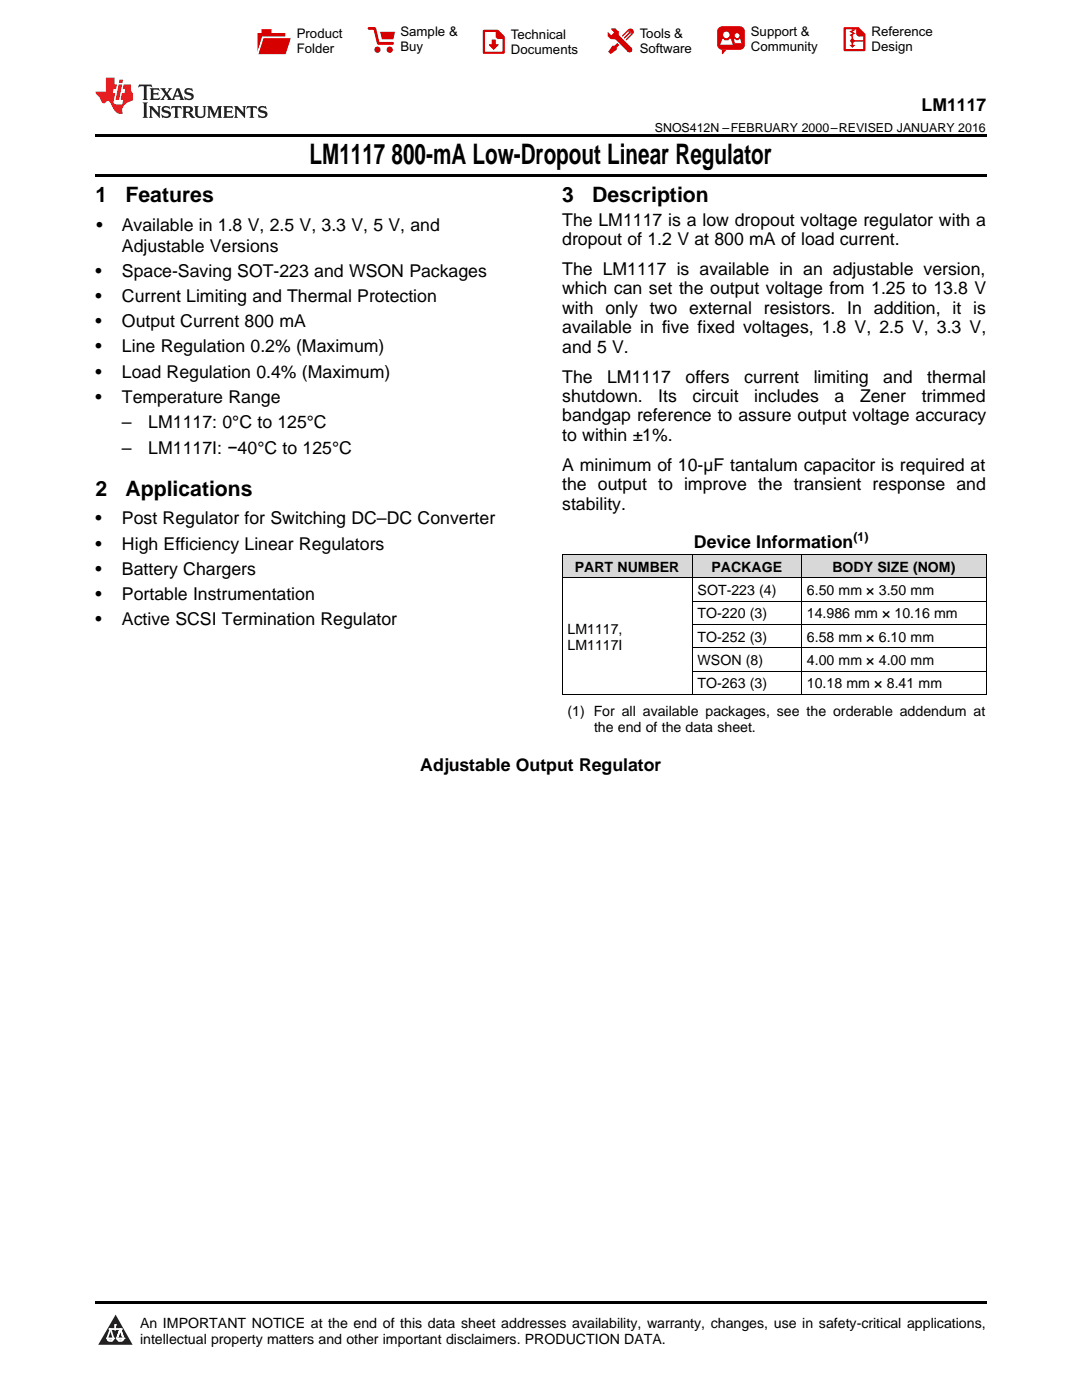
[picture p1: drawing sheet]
<svg xmlns="http://www.w3.org/2000/svg" width="216mm" height="279mm" viewBox="0 0 216 279" stroke-linecap="round" stroke-linejoin="round" font-family="sans-serif">
<defs><g id="words">
<g font-size="5.6">
<text x="61.8" y="32.8">LM1117</text>
<text x="78.1" y="32.8">800-mA Low-Dropout Linear Regulator</text>
</g>
<g font-size="4.2">
<text x="19" y="40.4">1</text>
<text x="25" y="40.4">Features</text>
<text x="112.2" y="40.4">3</text>
<text x="118.2" y="40.4">Description</text>
<text x="19" y="99">2</text>
<text x="25" y="99">Applications</text>
</g>
<g font-size="3.5">
<text x="183.9" y="22.2">LM1117</text>
<text x="19.2" y="46.1">•</text>
<text x="24.3" y="46.1">Available in 1.8 V, 2.5 V, 3.3 V, 5 V, and</text>
<text x="112.2" y="45">The LM1117 is a low dropout voltage regulator with a</text>
<text x="24.3" y="50.3">Adjustable Versions</text>
<text x="112.2" y="48.9">dropout of 1.2 V at 800 mA of load current.</text>
<text x="19" y="55.3">•</text>
<text x="24.3" y="55.3">Space-Saving SOT-223 and WSON Packages</text>
<text x="112.2" y="54.9">The LM1117 is available in an adjustable version,</text>
<text x="112.2" y="58.7">which can set the output voltage from 1.25 to 13.8 V</text>
<text x="19" y="60.3">•</text>
<text x="19" y="65.3">•</text>
<text x="24.3" y="60.3">Current Limiting and Thermal Protection</text>
<text x="24.3" y="65.3">Output Current 800 mA</text>
<text x="112.2" y="62.6">with only two external resistors. In addition, it is</text>
<text x="19" y="70.3">•</text>
<text x="24.3" y="70.3">Line Regulation 0.2% (Maximum)</text>
<text x="112.2" y="66.5">available in five fixed voltages, 1.8 V, 2.5 V, 3.3 V,</text>
<text x="112.2" y="70.4">and 5 V.</text>
<text x="19" y="75.4">•</text>
<text x="24.3" y="75.4">Load Regulation 0.4% (Maximum)</text>
<text x="112.2" y="76.3">The</text>
<text x="121.2" y="76.3">LM1117</text>
<text x="136.8" y="76.3">offers</text>
<text x="148.5" y="76.3">current</text>
<text x="162.4" y="76.3">limiting</text>
<text x="176.2" y="76.3">and</text>
<text x="185" y="76.3">thermal</text>
<text x="19" y="80.4">•</text>
<text x="24.3" y="80.4">Temperature Range</text>
<text x="112.2" y="80.2">shutdown.</text>
<text x="131.4" y="80.2">Its</text>
<text x="138.2" y="80.2">circuit</text>
<text x="150.5" y="80.2">includes</text>
<text x="166.5" y="80.2">a</text>
<text x="171.6" y="80.2">Zener</text>
<text x="183.9" y="80.2">trimmed</text>
<text x="24.3" y="85.4">–</text>
<text x="29.6" y="85.4">LM1117: 0°C to 125°C</text>
<text x="112.2" y="84.1">bandgap reference to assure output voltage accuracy</text>
<text x="112.2" y="88">to within ±1%.</text>
<text x="24.3" y="90.5">–</text>
<text x="29.6" y="90.5">LM1117I: −40°C to 125°C</text>
<text x="112.2" y="93.9">A minimum of 10-µF tantalum capacitor is required at</text>
<text x="112.2" y="97.8">the output to improve the transient response and</text>
<text x="112.2" y="101.7">stability.</text>
<text x="19" y="104.7">•</text>
<text x="24.3" y="104.7">Post Regulator for Switching DC–DC Converter</text>
<text x="19" y="109.7">•</text>
<text x="24.3" y="109.7">High Efficiency Linear Regulators</text>
<text x="138.5" y="109.4">Device Information</text>
<text x="19" y="114.7">•</text>
<text x="19" y="119.7">•</text>
<text x="24.3" y="114.7">Battery Chargers</text>
<text x="24.3" y="119.7">Portable Instrumentation</text>
<text x="19" y="124.7">•</text>
<text x="24.3" y="124.7">Active SCSI Termination Regulator</text>
<text x="83.9" y="153.8">Adjustable Output Regulator</text>
</g>
<g font-size="2.8">
<text x="114.7" y="114.1">PART NUMBER</text>
<text x="139.2" y="118.7">SOT-223 (4)</text>
<text x="142" y="114.1">PACKAGE</text>
<text x="161" y="118.7">6.50 mm × 3.50 mm</text>
<text x="166.1" y="114.1">BODY SIZE (NOM)</text>
<text x="139.2" y="123.4">TO-220 (3)</text>
<text x="161" y="123.4">14.986 mm × 10.16 mm</text>
<text x="113.2" y="126.5">LM1117,</text>
<text x="113.2" y="129.6">LM1117I</text>
<text x="139.2" y="128.1">TO-252 (3)</text>
<text x="161" y="128.1">6.58 mm × 6.10 mm</text>
<text x="139.2" y="132.7">WSON (8)</text>
<text x="139.2" y="137.4">TO-263 (3)</text>
<text x="161" y="132.7">4.00 mm × 4.00 mm</text>
<text x="161" y="137.4">10.18 mm × 8.41 mm</text>
<text x="113.2" y="142.9">(1) For all available packages, see the orderable addendum at</text>
<text x="118.5" y="146">the end of the data sheet.</text>
<text x="27.9" y="265">An IMPORTANT NOTICE at the end of this data sheet addresses availability, warranty, changes, use in safety-critical applications,</text>
<text x="27.9" y="268.2">intellectual property matters and other important disclaimers. PRODUCTION DATA.</text>
</g>
<g font-size="2.6">
<text x="59.2" y="7.6">Product</text>
<text x="59.2" y="10.6">Folder</text>
<text x="79.9" y="7.3">Sample &amp;</text>
<text x="79.9" y="10.2">Buy</text>
<text x="102" y="7.8">Technical</text>
<text x="102" y="10.8">Documents</text>
<text x="127.6" y="7.6">Tools &amp;</text>
<text x="127.6" y="10.6">Software</text>
<text x="149.8" y="7.2">Support &amp;</text>
<text x="149.8" y="10.2">Community</text>
<text x="173.9" y="7.3">Reference</text>
<text x="173.9" y="10.2">Design</text>
</g>
<g font-size="2.5">
<text x="130.7" y="26.3">SNOS412N –FEBRUARY 2000–REVISED JANUARY 2016</text>
<text x="170.3" y="108">(1)</text>
</g>
</g></defs>
<g fill="#d8d8d8">
<path d="M112.2 110.7h25.9v4.7h-25.9z"/>
<path d="M138.1 110.7h21.8v4.7h-21.8z"/>
<path d="M159.9 110.7h36.9v4.7h-36.9z"/>
</g>
<path d="M23.1 262.4l3.4 6h-6.9z" fill="#231f20"/>
<path d="M21.4 267.1h1.2l-.3 .5h-.3a.55 .55 0 0 1-.6-.5z" fill-rule="evenodd" fill="#fff"/>
<path d="M21.4 267.1h1.2l-.3 .5h-.3a.55 .55 0 0 1-.6-.5z" fill="none" stroke="#231f20" stroke-width=".34"/>
<path d="M21.4 267.1l1.2 .1-.3 .4h-.5z" fill="none" stroke="#fff" stroke-width=".34"/>
<path d="M23 265.3h.1" fill="none" stroke="#fff" stroke-width=".34"/>
<path d="M23 264.4v.9z" fill="#fff"/>
<path d="M23 264.4v.9z" fill="none" stroke="#fff" stroke-width=".34"/>
<circle cx="23" cy="264.4" r=".17" fill="#fff"/>
<path d="M21.9 265.2h.1" fill="none" stroke="#fff" stroke-width=".34"/>
<path d="M21.9 265.2h2.3z" fill="#fff"/>
<path d="M21.9 265.2h2.3z" fill="none" stroke="#fff" stroke-width=".34"/>
<circle cx="24.2" cy="265.2" r=".17" fill="#fff"/>
<path d="M23.3 267.1h.1" fill="none" stroke="#fff" stroke-width=".34"/>
<path d="M24 265.2l-.7 1.9z" fill="#fff"/>
<path d="M24 265.2l-.7 1.9z" fill="none" stroke="#fff" stroke-width=".34"/>
<path d="M24 265.2l.7 1.9z" fill="#fff"/>
<path d="M24 265.2l.7 1.9z" fill="none" stroke="#fff" stroke-width=".34"/>
<path d="M24.6 267.1h.1" fill="none" stroke="#fff" stroke-width=".34"/>
<circle cx="21.4" cy="267.1" r=".17" fill="#fff"/>
<path d="M22.1 265.2l-.7 1.9z" fill="#fff"/>
<path d="M22.1 265.2l-.7 1.9z" fill="none" stroke="#fff" stroke-width=".34"/>
<path d="M22.1 265.2l.5 1.9z" fill="#fff"/>
<path d="M22.1 265.2l.5 1.9z" fill="none" stroke="#fff" stroke-width=".34"/>
<circle cx="22.6" cy="267.1" r=".17" fill="#fff"/>
<path d="M23.4 267.1h1.3a.65 .65 0 0 1-.7 .5 .65 .65 0 0 1-.6-.5z" fill-rule="evenodd" fill="#fff"/>
<path d="M23.4 267.1h1.3a.65 .65 0 0 1-.7 .5 .65 .65 0 0 1-.6-.5z" fill="none" stroke="#231f20" stroke-width=".34"/>
<path d="M23.4 267.1h1.3l-.4 .5h-.6z" fill="none" stroke="#fff" stroke-width=".34"/>
<path d="M23.3 267.1h.1" fill="none" stroke="#fff" stroke-width=".34"/>
<circle cx="24.7" cy="267.1" r=".17" fill="#fff"/>
<path d="M19 34.8h177.8v.5h-177.8zM19 26.8h177.8v.6h-177.8zM112.2 138.6h.1zM159.8 138.6h.1zM196.7 138.6h.1zM19 259.7h177.8v.5h-177.8z" fill="#000"/>
<path d="M112.2 115.3h84.6M112.2 110.6h84.6M112.2 110.7v27.9M138.1 110.7v27.9M138.1 120h58.7M159.9 110.7v27.9M196.8 110.7v27.9M112.2 138.6h84.6M138.1 133.9h58.7M138.1 129.3h58.7M138.1 124.6h58.7" fill="none" stroke="#000" stroke-width=".2"/>
<path d="M27.7 16.9l-.1 .6 .6-.3h.5v.2v2.2l-.2 .4h1l-.2-.4v-2.2v-.2h.5l.6 .3-.2-.6zM29.9 17.6l.2 .4v1.6l-.2 .4h1.9l.1-.6a1.09 1.09 0 0 1-1.3 .1v-.6h.6l.4 .2v-.7l-.2 .2h-.8v-.6l.2-.1a1.01 1.01 0 0 1 1 .3l-.1-.6zM32 17.6l.9 1.2-1 1.2h.9l-.2-.3 .5-.7 .5 .7-.3 .3h1.7l-.2-.3 .1-.4h1l.1 .4-.2 .3h1l-.3-.4-.7-2h-.5l-1 2.2-.8-1.1 .9-1.1h-.9l.2 .2-.4 .7-.4-.7 .2-.2zM35.4 18l.4 1h-.8zM37 17.7a.66 .66 0 0 0-.2 .8 .66 .66 0 0 0 .6 .4l.7 .2 .1 .2a.8 .8 0 0 1-.7 .4 .8 .8 0 0 1-.7-.5l.1 .8 .2-.2a.94 .94 0 0 0 1.1 .1 .94 .94 0 0 0 .4-.9 1.48 1.48 0 0 0-1.3-.6v-.4a1.1 1.1 0 0 1 1.2 .2l-.2-.6-.2 .1-.5-.1zM28.5 20.4l.2 .4v2.3l-.2 .4h1l-.2-.4v-2.3l.2-.4zM29.7 21.2l.2 .4v1.5l-.2 .4h.8l-.3-.4 .1-1.3 1.6 1.8v-2l.2-.4h-.7l.2 .2v1.1l-1.2-1.3zM32.5 21.3a.66 .66 0 0 0-.2 .8 .66 .66 0 0 0 .6 .4l.6 .2 .2 .2a.8 .8 0 0 1-.8 .4 .8 .8 0 0 1-.7-.5l.2 .7 .2-.1a.94 .94 0 0 0 1 .1 .94 .94 0 0 0 .5-1 1.47 1.47 0 0 0-1.3-.6l-.1-.3a1.1 1.1 0 0 1 1.3 .2l-.2-.6-.2 .1-.5-.2zM34.3 21.2l-.2 .6a.64 .64 0 0 1 .8-.3v1.6l-.2 .4h1l-.3-.4 .1-1.6a.66 .66 0 0 1 .8 .3l-.2-.6zM36.3 21.2l.3 .4v1.5l-.3 .4h1l-.2-.2v-.7h.5l.1 .1a.8 .8 0 0 0 1.2 .7l-1-1a.62 .62 0 0 0 .6-.5 .62 .62 0 0 0-.6-.7zM37.1 21.5h.1a.48 .48 0 0 1 .6 0 .48 .48 0 0 1 .1 .6l-.2 .1-.6 .1zM38.7 21.2l.2 .2a2.29 2.29 0 0 0 .4 2 1.05 1.05 0 0 0 1.7-.7v-1.3l.2-.2h-.8l.2 .4v1.1a.61 .61 0 0 1-.6 .6 .61 .61 0 0 1-.6-.6v-1.1l.3-.4zM41.3 21.2l.3 .4v1.5l-.3 .4h.8l-.2-.4v-1.4l.8 1.9 .9-1.9v1.4l-.2 .4h.9l-.2-.4v-1.5l.2-.4h-.8l-.7 1.5-.6-1.5zM44.5 21.2l.2 .4v1.5l-.2 .4h1.9l.2-.6a1.1 1.1 0 0 1-1.4 .2v-.7h.6l.4 .2v-.6l-.2 .1-.8 .1v-.6l.2-.1a1.02 1.02 0 0 1 1.1 .2l-.2-.5zM46.7 21.2l.2 .4v1.5l-.2 .4h.8l-.3-.4 .1-1.3 1.6 1.8v-2l.2-.4h-.7l.2 .2v1.1l-1.2-1.3zM49.3 21.2l-.1 .6a.64 .64 0 0 1 .8-.3v1.6l-.3 .4h1l-.2-.4v-1.6a.66 .66 0 0 1 .8 .3l-.1-.6zM51.7 21.3a.66 .66 0 0 0-.2 .7 .66 .66 0 0 0 .7 .5l.6 .2 .1 .2a.8 .8 0 0 1-.7 .4 .8 .8 0 0 1-.7-.5l.1 .7 .2-.1a.94 .94 0 0 0 1.1 .1 .94 .94 0 0 0 .4-1 1.48 1.48 0 0 0-1.2-.6l-.1-.3a1.1 1.1 0 0 1 1.2 .2l-.2-.6-.1 .1-.6-.2z" fill="#231f20"/>
<path d="M21.1 15.5v2.8h-2v.4l.9 .9a.96 .96 0 0 0 1 1 .59 .59 0 0 1 .5-.4 .59 .59 0 0 1 .5 .3l.4 .8a1.61 1.61 0 0 0 2.1 1.3 1.63 1.63 0 0 1 1.1-2.2l.9-.3v-1.5a1.6 1.6 0 0 1-.4-1.7h-1.4l-.2 .9h.5l-.2 .8h-.5l-.2 1v.3h.5l-.2 .9h-.7a.74 .74 0 0 1-1-.6l.3-1.6h-.5l.2-.8h.5l.1-.9h-.4v-1.4zM23.7 16.9l-.7 3h.8l.6-3zM23.8 15.9l-.1 .7h.7l.2-.7z" fill="#ee1d23"/>
<g fill="#d60000">
<path d="M52.2 5.8h2v.8h2.7v4.2h-5.5v-4.2h.8z" fill-rule="evenodd"/>
<path d="M52.5 7.5h5.6l-1.1 3.3h-5.6z" fill-rule="evenodd"/>
</g>
<path d="M52.4 7.4h5.7v.1h-5.6l-1.1 3.3z" fill-rule="evenodd" fill="#fff"/>
<path d="M52.4 7.4h5.7v.1h-5.6l-1.1 3.3z" fill="none" stroke="#fff" stroke-width=".2"/>
<path d="M73.6 5.7h1.2l.7 2.9h2.8" fill="none" stroke="#d60000" stroke-width=".55"/>
<g fill="#d60000">
<path d="M75.9 6.3h2.9l-.3 1.6h-2.3z" fill-rule="evenodd"/>
<circle cx="75.3" cy="9.9" r=".62"/>
<circle cx="77.8" cy="9.9" r=".62"/>
</g>
<path d="M96.6 6.2h2.7l1.2 1.2v3.1h-3.9z" fill="none" stroke="#d60000" stroke-width=".44"/>
<g fill="#d60000">
<path d="M98.1 7.9h.8v1h.6l-1 1.1-.9-1v-.1h.5z" fill-rule="evenodd"/>
<path d="M98.9 6.2h.4l1.2 1.2v.4h-1.2l-.4-.4z" fill-rule="evenodd"/>
<path d="M122 5.7h.8l.6 .6 .1 .7 2.5 2.5-.7 .8-2.4-2.3-1.1-.2-.6-.6v-.8l.8 .6 .4-.4v-.2l-.4-.5z" fill-rule="evenodd"/>
<path d="M122.2 9.1h.5l.5-.5 .4 .4-.5 .5-.1 .4-1.2 .9-.4-.5z" fill-rule="evenodd"/>
<path d="M125.3 5.9a.67 .67 0 0 1 1 0 .67 .67 0 0 1 0 .9z" fill-rule="evenodd"/>
<path d="M125.3 5.9l1 .9-1.2 1.2h-.2v-.2l.9-.9 .1-.2h-.2l-1 1h-.2v-.2l1-1v-.2h-.2l-1 1h-.2v-.2z" fill-rule="evenodd"/>
<circle cx="125.6" cy="9.9" r=".54"/>
</g>
<path d="M123.4 6.3l-.1 .7" fill="none" stroke="#d60000" stroke-width=".2"/>
<g fill="#d60000">
<path d="M143.4 5.5l.7-.2h3.6a.95 .95 0 0 1 .9 .9v2.8a.95 .95 0 0 1-.9 .9h-3.6a.95 .95 0 0 1-1-.9v-2.8z" fill-rule="evenodd"/>
<path d="M144 9.9h1l-.8 .9h-.2z" fill-rule="evenodd"/>
</g>
<g fill="#fff">
<path d="M146.6 8.6h1.3z"/>
<path d="M144.1 7.8h.3l.1 .2h.8l.2-.2h.3l.4 1.1h-2.5z" fill-rule="evenodd"/>
<path d="M146.5 7.8h.2l.2 .2h.5l.1-.2h.2l.2 .8h-1.3z" fill-rule="evenodd"/>
<circle cx="144.9" cy="6.9" r=".65"/>
<circle cx="147.1" cy="7.1" r=".48"/>
</g>
<path d="M168.5 5.6h2.7l1.3 1.3v3.1h-4z" fill="none" stroke="#d60000" stroke-width=".44"/>
<path d="M170.1 7.3v1.8M170.1 8.1h2.3" fill="none" stroke="#d60000" stroke-width=".3"/>
<g fill="#d60000">
<path d="M170.9 5.6h.3l1.3 1.3v.4h-1.1l-.5-.6z" fill-rule="evenodd"/>
<circle cx="170.1" cy="8.1" r=".42"/>
<circle cx="171.4" cy="6.7" r=".55"/>
</g>
<g fill="#d60000">
<path d="M169.5 9h1.2l-.6 .5z"/>
<path d="M169.8 5.8h.6l.3 .2-.6 .3 .6 .4-.7 .3 .2 .3h-.2l-.5-.3 .6-.3-.6-.4 .6-.3z"/>
</g>
<use href="#words"/>
</svg>
